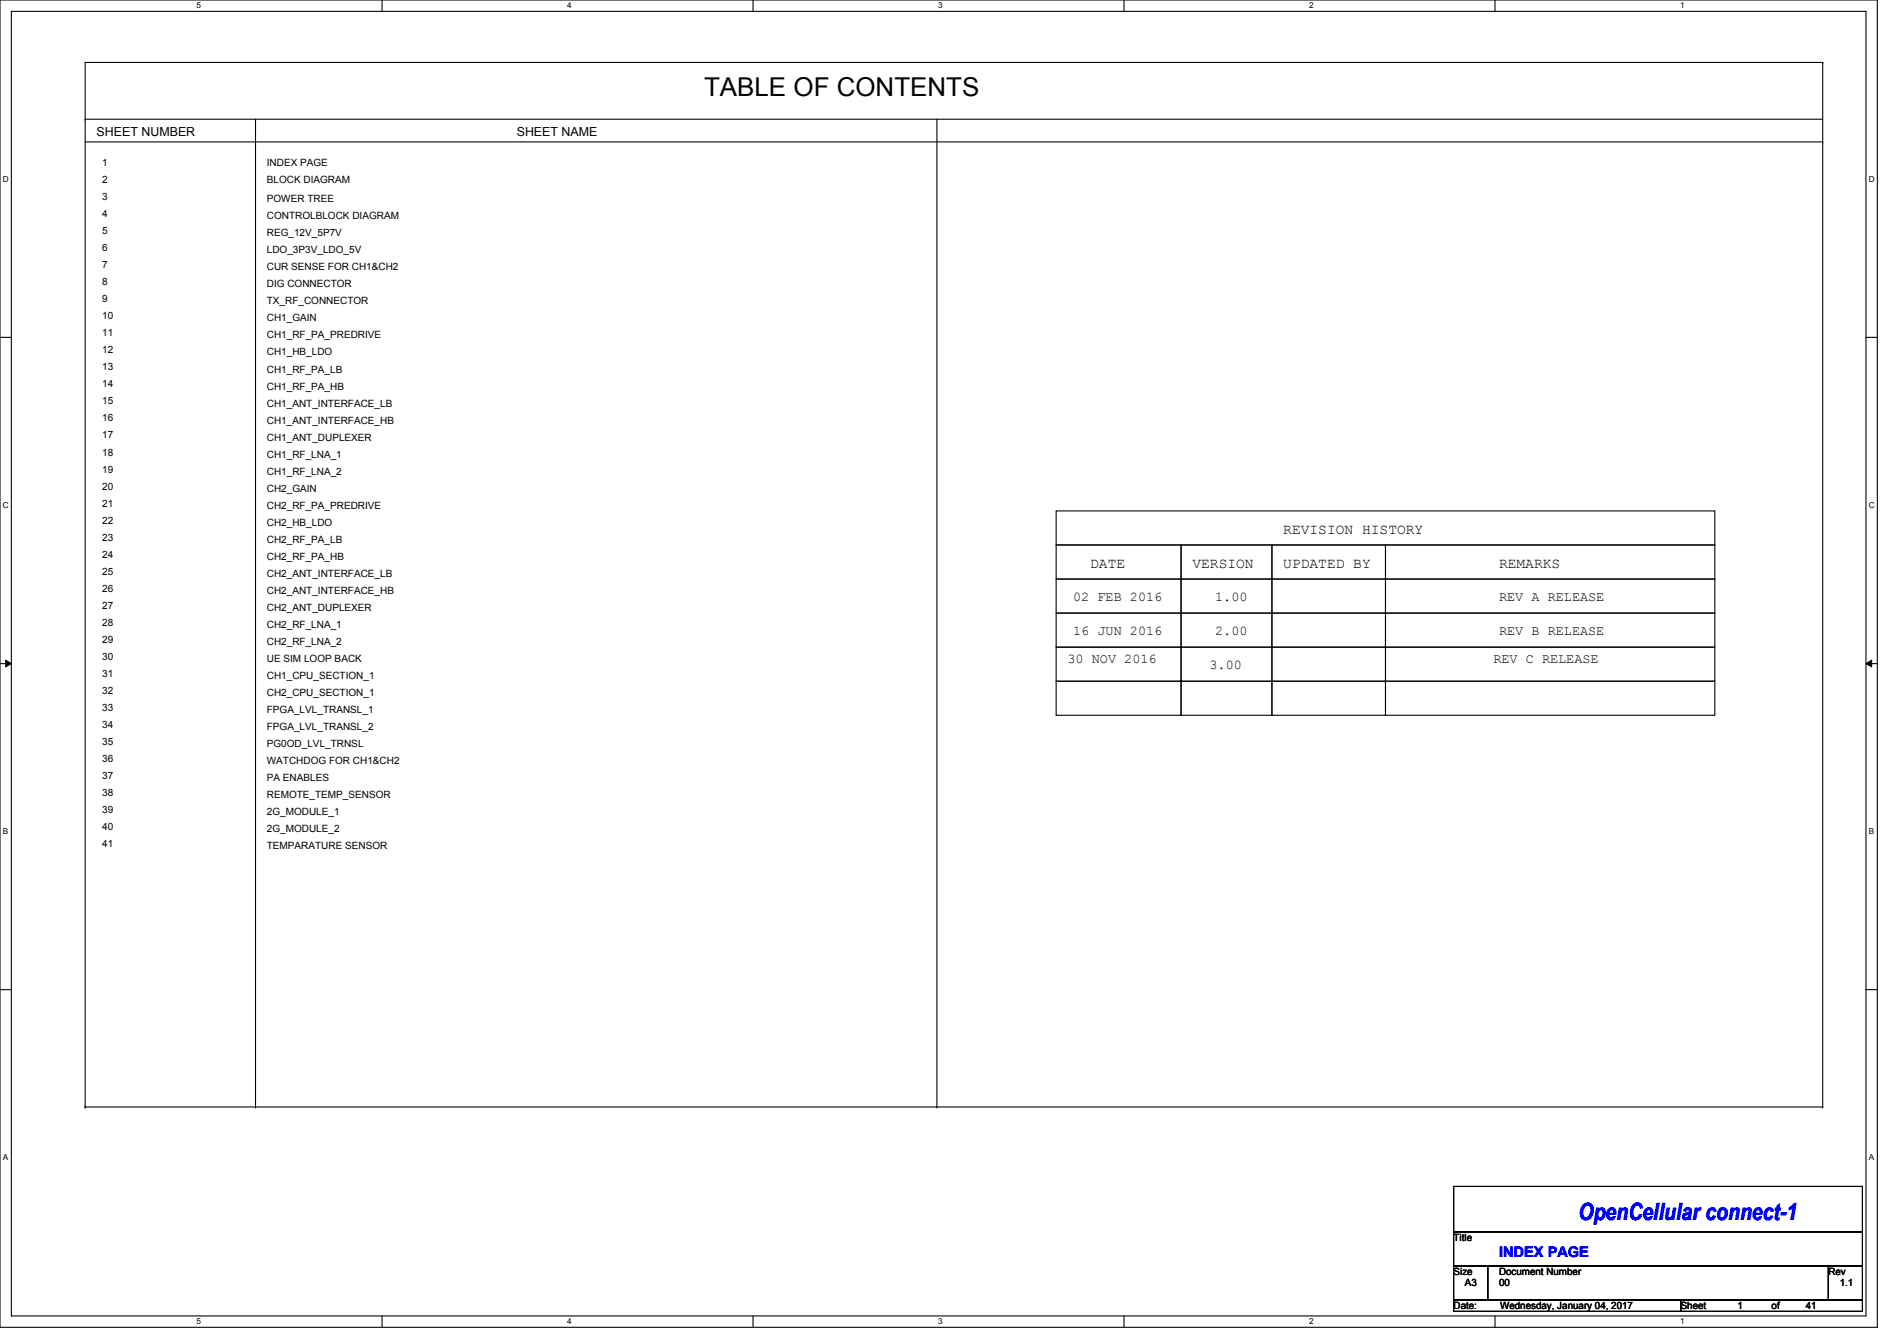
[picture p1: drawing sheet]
<svg xmlns="http://www.w3.org/2000/svg" width="297mm" height="210mm" viewBox="0 0 297 210" stroke-linecap="round" stroke-linejoin="round" font-family="sans-serif">
<defs><g id="words">
<text font-size="4.1" x="110.2" y="15">TABLE OF CONTENTS</text>
<text font-size="3.7" fill="#00f" x="247.1" y="191.1">OpenCellular connect-1</text>
<g font-size="2.3">
<text x="200.9" y="83.7">REVISION HISTORY</text>
<text x="170.7" y="89">DATE</text>
<text x="186.7" y="89">VERSION</text>
<text x="200.9" y="89">UPDATED BY</text>
<text x="234.7" y="89">REMARKS</text>
</g>
<text font-size="2.3" fill="#00f" x="234.7" y="196.8">INDEX PAGE</text>
<g font-size="2.1">
<text x="168" y="94.1">02 FEB 2016</text>
<text x="190.2" y="94.1">1.00</text>
<text x="234.7" y="94.1">REV A RELEASE</text>
<text x="168" y="99.4">16 JUN 2016</text>
<text x="190.2" y="99.4">2.00</text>
<text x="234.7" y="99.4">REV B RELEASE</text>
<text x="167.1" y="103.9">30 NOV 2016</text>
<text x="189.4" y="104.8">3.00</text>
<text x="233.8" y="103.9">REV C RELEASE</text>
</g>
<g font-size="1.9">
<text x="15.1" y="21.3">SHEET NUMBER</text>
<text x="80.9" y="21.3">SHEET NAME</text>
</g>
<g font-size="1.6">
<text x="16" y="26">1</text>
<text x="16" y="28.7">2</text>
<text x="41.8" y="28.7">BLOCK DIAGRAM</text>
<text x="41.8" y="26">INDEX PAGE</text>
<text x="16" y="31.3">3</text>
<text x="16" y="34">4</text>
<text x="41.8" y="31.7">POWER TREE</text>
<text x="41.8" y="34.3">CONTROLBLOCK DIAGRAM</text>
<text x="16" y="39.3">6</text>
<text x="16" y="42">7</text>
<text x="16" y="36.7">5</text>
<text x="41.8" y="37">REG_12V_5P7V</text>
<text x="41.8" y="39.7">LDO_3P3V_LDO_5V</text>
<text x="16" y="44.7">8</text>
<text x="16" y="47.3">9</text>
<text x="41.8" y="45">DIG CONNECTOR</text>
<text x="41.8" y="42.3">CUR SENSE FOR CH1&amp;CH2</text>
<text x="41.8" y="47.7">TX_RF_CONNECTOR</text>
<text x="16" y="52.7">11</text>
<text x="16" y="50">10</text>
<text x="41.8" y="50.3">CH1_GAIN</text>
<text x="41.8" y="53">CH1_RF_PA_PREDRIVE</text>
<text x="16" y="55.3">12</text>
<text x="16" y="58">13</text>
<text x="41.8" y="55.7">CH1_HB_LDO</text>
<text x="41.8" y="58.3">CH1_RF_PA_LB</text>
<text x="16" y="63.3">15</text>
<text x="16" y="66">16</text>
<text x="16" y="60.7">14</text>
<text x="41.8" y="61">CH1_RF_PA_HB</text>
<text x="41.8" y="63.7">CH1_ANT_INTERFACE_LB</text>
<text x="16" y="68.7">17</text>
<text x="16" y="71.3">18</text>
<text x="41.8" y="66.3">CH1_ANT_INTERFACE_HB</text>
<text x="41.8" y="71.7">CH1_RF_LNA_1</text>
<text x="41.8" y="69">CH1_ANT_DUPLEXER</text>
<text x="16" y="74">19</text>
<text x="16" y="76.7">20</text>
<text x="41.8" y="74.3">CH1_RF_LNA_2</text>
<text x="41.8" y="77">CH2_GAIN</text>
<text x="16" y="82">22</text>
<text x="16" y="79.3">21</text>
<text x="41.8" y="82.3">CH2_HB_LDO</text>
<text x="41.8" y="79.7">CH2_RF_PA_PREDRIVE</text>
<text x="16" y="84.7">23</text>
<text x="16" y="87.3">24</text>
<text x="41.8" y="87.7">CH2_RF_PA_HB</text>
<text x="41.8" y="85">CH2_RF_PA_LB</text>
<text x="16" y="90">25</text>
<text x="16" y="92.7">26</text>
<text x="16" y="95.3">27</text>
<text x="41.8" y="95.7">CH2_ANT_DUPLEXER</text>
<text x="41.8" y="93">CH2_ANT_INTERFACE_HB</text>
<text x="41.8" y="90.3">CH2_ANT_INTERFACE_LB</text>
<text x="16" y="98">28</text>
<text x="16" y="100.7">29</text>
<text x="41.8" y="101">CH2_RF_LNA_2</text>
<text x="41.8" y="98.3">CH2_RF_LNA_1</text>
<text x="16" y="103.3">30</text>
<text x="16" y="106">31</text>
<text x="41.8" y="103.7">UE SIM LOOP BACK</text>
<text x="41.8" y="106.3">CH1_CPU_SECTION_1</text>
<text x="16" y="108.7">32</text>
<text x="16" y="111.3">33</text>
<text x="41.8" y="111.7">FPGA_LVL_TRANSL_1</text>
<text x="41.8" y="109">CH2_CPU_SECTION_1</text>
<text x="16" y="114">34</text>
<text x="16" y="116.7">35</text>
<text x="16" y="119.3">36</text>
<text x="41.8" y="114.3">FPGA_LVL_TRANSL_2</text>
<text x="41.8" y="119.7">WATCHDOG FOR CH1&amp;CH2</text>
<text x="41.8" y="117">PG0OD_LVL_TRNSL</text>
<text x="16" y="124.7">38</text>
<text x="16" y="122">37</text>
<text x="41.8" y="122.3">PA ENABLES</text>
<text x="41.8" y="125">REMOTE_TEMP_SENSOR</text>
<text x="16" y="127.3">39</text>
<text x="16" y="130">40</text>
<text x="41.8" y="127.7">2G_MODULE_1</text>
<text x="41.8" y="130.3">2G_MODULE_2</text>
<text x="16" y="132.7">41</text>
<text x="41.8" y="133">TEMPARATURE SENSOR</text>
<text x="227.6" y="194.4">Title</text>
<text x="227.6" y="199.7">Size</text>
<text x="229.4" y="201.5">A3</text>
<text x="234.7" y="199.7">Document Number</text>
<text x="234.7" y="201.5">00</text>
<text x="286.3" y="199.7">Rev</text>
<text x="288" y="201.5">1.1</text>
<text x="227.6" y="205">Date:</text>
<text x="234.9" y="205">Wednesday, January 04, 2017</text>
<text x="263.1" y="205">Sheet</text>
<text x="272" y="205">1</text>
<text x="277.4" y="205">of</text>
<text x="282.7" y="205">41</text>
</g>
<g font-size="1.3">
<text x="30.8" y="1.3">5</text>
<text x="88.8" y="1.3">4</text>
<text x="146.9" y="1.3">3</text>
<text x="205" y="1.3">2</text>
<text x="263.1" y="1.3">1</text>
<text x=".5" y="28.4">D</text>
<text x="292.6" y="28.4">D</text>
<text x=".5" y="79.5">C</text>
<text x="292.6" y="79.5">C</text>
<text x=".5" y="130.6">B</text>
<text x="292.6" y="130.6">B</text>
<text x=".5" y="181.7">A</text>
<text x="292.6" y="181.7">A</text>
<text x="30.8" y="207.4">5</text>
<text x="88.8" y="207.4">4</text>
<text x="146.9" y="207.4">3</text>
<text x="205" y="207.4">2</text>
<text x="263.1" y="207.4">1</text>
</g>
</g></defs>
<path d="M0 0h293.9v207.9h-293.9zM1.8 1.8h290.3v204.3h-290.3z" fill="none" stroke="#000" stroke-width=".17"/>
<g fill="#fff">
<path d="M30.8 .2h.7v1.4h-.7z"/>
<path d="M30.8 206.2h.7v1.4h-.7z"/>
</g>
<path d="M59.8 0v1.8M59.8 206.1v1.8" fill="none" stroke="#000" stroke-width=".17"/>
<g fill="#fff">
<path d="M88.8 .2h.7v1.4h-.7z"/>
<path d="M88.8 206.2h.7v1.4h-.7z"/>
</g>
<path d="M117.9 0v1.8M117.9 206.1v1.8" fill="none" stroke="#000" stroke-width=".17"/>
<g fill="#fff">
<path d="M146.9 .2h.7v1.4h-.7z"/>
<path d="M146.9 206.2h.7v1.4h-.7z"/>
</g>
<path d="M176 0v1.8M176 206.1v1.8" fill="none" stroke="#000" stroke-width=".17"/>
<g fill="#fff">
<path d="M205 .2h.7v1.4h-.7z"/>
<path d="M205 206.2h.7v1.4h-.7z"/>
</g>
<path d="M234.1 0v1.8M234.1 206.1v1.8" fill="none" stroke="#000" stroke-width=".17"/>
<g fill="#fff">
<path d="M263.1 .2h.6v1.4h-.6z"/>
<path d="M263.1 206.2h.6v1.4h-.6z"/>
<path d="M.5 27.3h.9v1.4h-.9z"/>
<path d="M292.6 27.3h.9v1.4h-.9z"/>
<path d="M.5 78.4h.9v1.4h-.9z"/>
<path d="M292.6 78.4h.9v1.4h-.9z"/>
</g>
<path d="M0 52.8h1.8M292.1 52.8h1.8" fill="none" stroke="#000" stroke-width=".17"/>
<g fill="#fff">
<path d="M.5 129.5h.8v1.4h-.8z"/>
<path d="M292.6 129.5h.8v1.4h-.8z"/>
</g>
<path d="M0 103.9h1.8M292.1 103.9h1.8" fill="none" stroke="#000" stroke-width=".17"/>
<path d="M.9 103.4l.9 .5-.9 .5zM292.1 103.9l.9-.5v1z" fill="#000"/>
<path d="M.9 103.4l.9 .5-.9 .5zM292.1 103.9l.9-.5v1z" fill="none" stroke="#000" stroke-width=".16"/>
<g fill="#fff">
<path d="M.5 180.5h.8v1.4h-.8z"/>
<path d="M292.6 180.5h.8v1.4h-.8z"/>
</g>
<g fill="none" stroke="#000" stroke-width=".17">
<path d="M13.3 18.7h.1M13.3 18.7h272.1M40 18.7v154.7M146.7 18.7v154.7M285.4 9.8h.1M285.4 9.8v163.6M285.4 9.8h-272.1v163.6M13.3 22.2h272.1M285.4 22.2h.1M165.4 80h103.1v5.3h-103.1zM165.4 85.3h19.5v5.4h-19.5zM165.4 90.7h19.5v5.3h-19.5z"/>
<path d="M165.4 96h19.5v5.3h-19.5zM184.9 85.3h14.2v5.4h-14.2zM184.9 90.7h14.2v5.3h-14.2zM184.9 96h14.2v5.3h-14.2zM199.1 85.3h17.8v5.4h-17.8zM199.1 90.7h17.8v5.3h-17.8zM199.1 96h17.8v5.3h-17.8zM216.9 85.3h51.6v5.4h-51.6zM216.9 90.7h51.6v5.3h-51.6zM216.9 96h51.6v5.3h-51.6zM165.4 101.3h19.5v5.4h-19.5zM165.4 106.7h19.5v5.3h-19.5z"/>
<path d="M184.9 101.3h14.2v5.4h-14.2zM184.9 106.7h14.2v5.3h-14.2zM199.1 101.3h17.8v5.4h-17.8zM199.1 106.7h17.8v5.3h-17.8zM216.9 101.3h51.6v5.4h-51.6zM216.9 106.7h51.6v5.3h-51.6zM0 155h1.8M292.1 155h1.8M13.3 173.4h.1M13.3 173.4h272.1M40 173.4h.1M146.7 173.4h.1"/>
<path d="M285.4 173.4h.1M227.6 185.8h64v7.1h-64zM227.6 192.9h64v5.3h-64zM227.6 198.2h5.3v5.4h-5.3zM232.9 198.2h53.4v5.4h-53.4zM286.3 198.2h5.3v5.4h-5.3zM227.6 203.6h35.5v1.8h-35.5zM263.1 203.6h28.5v1.8h-28.5z"/>
</g>
<use href="#words"/>
</svg>
